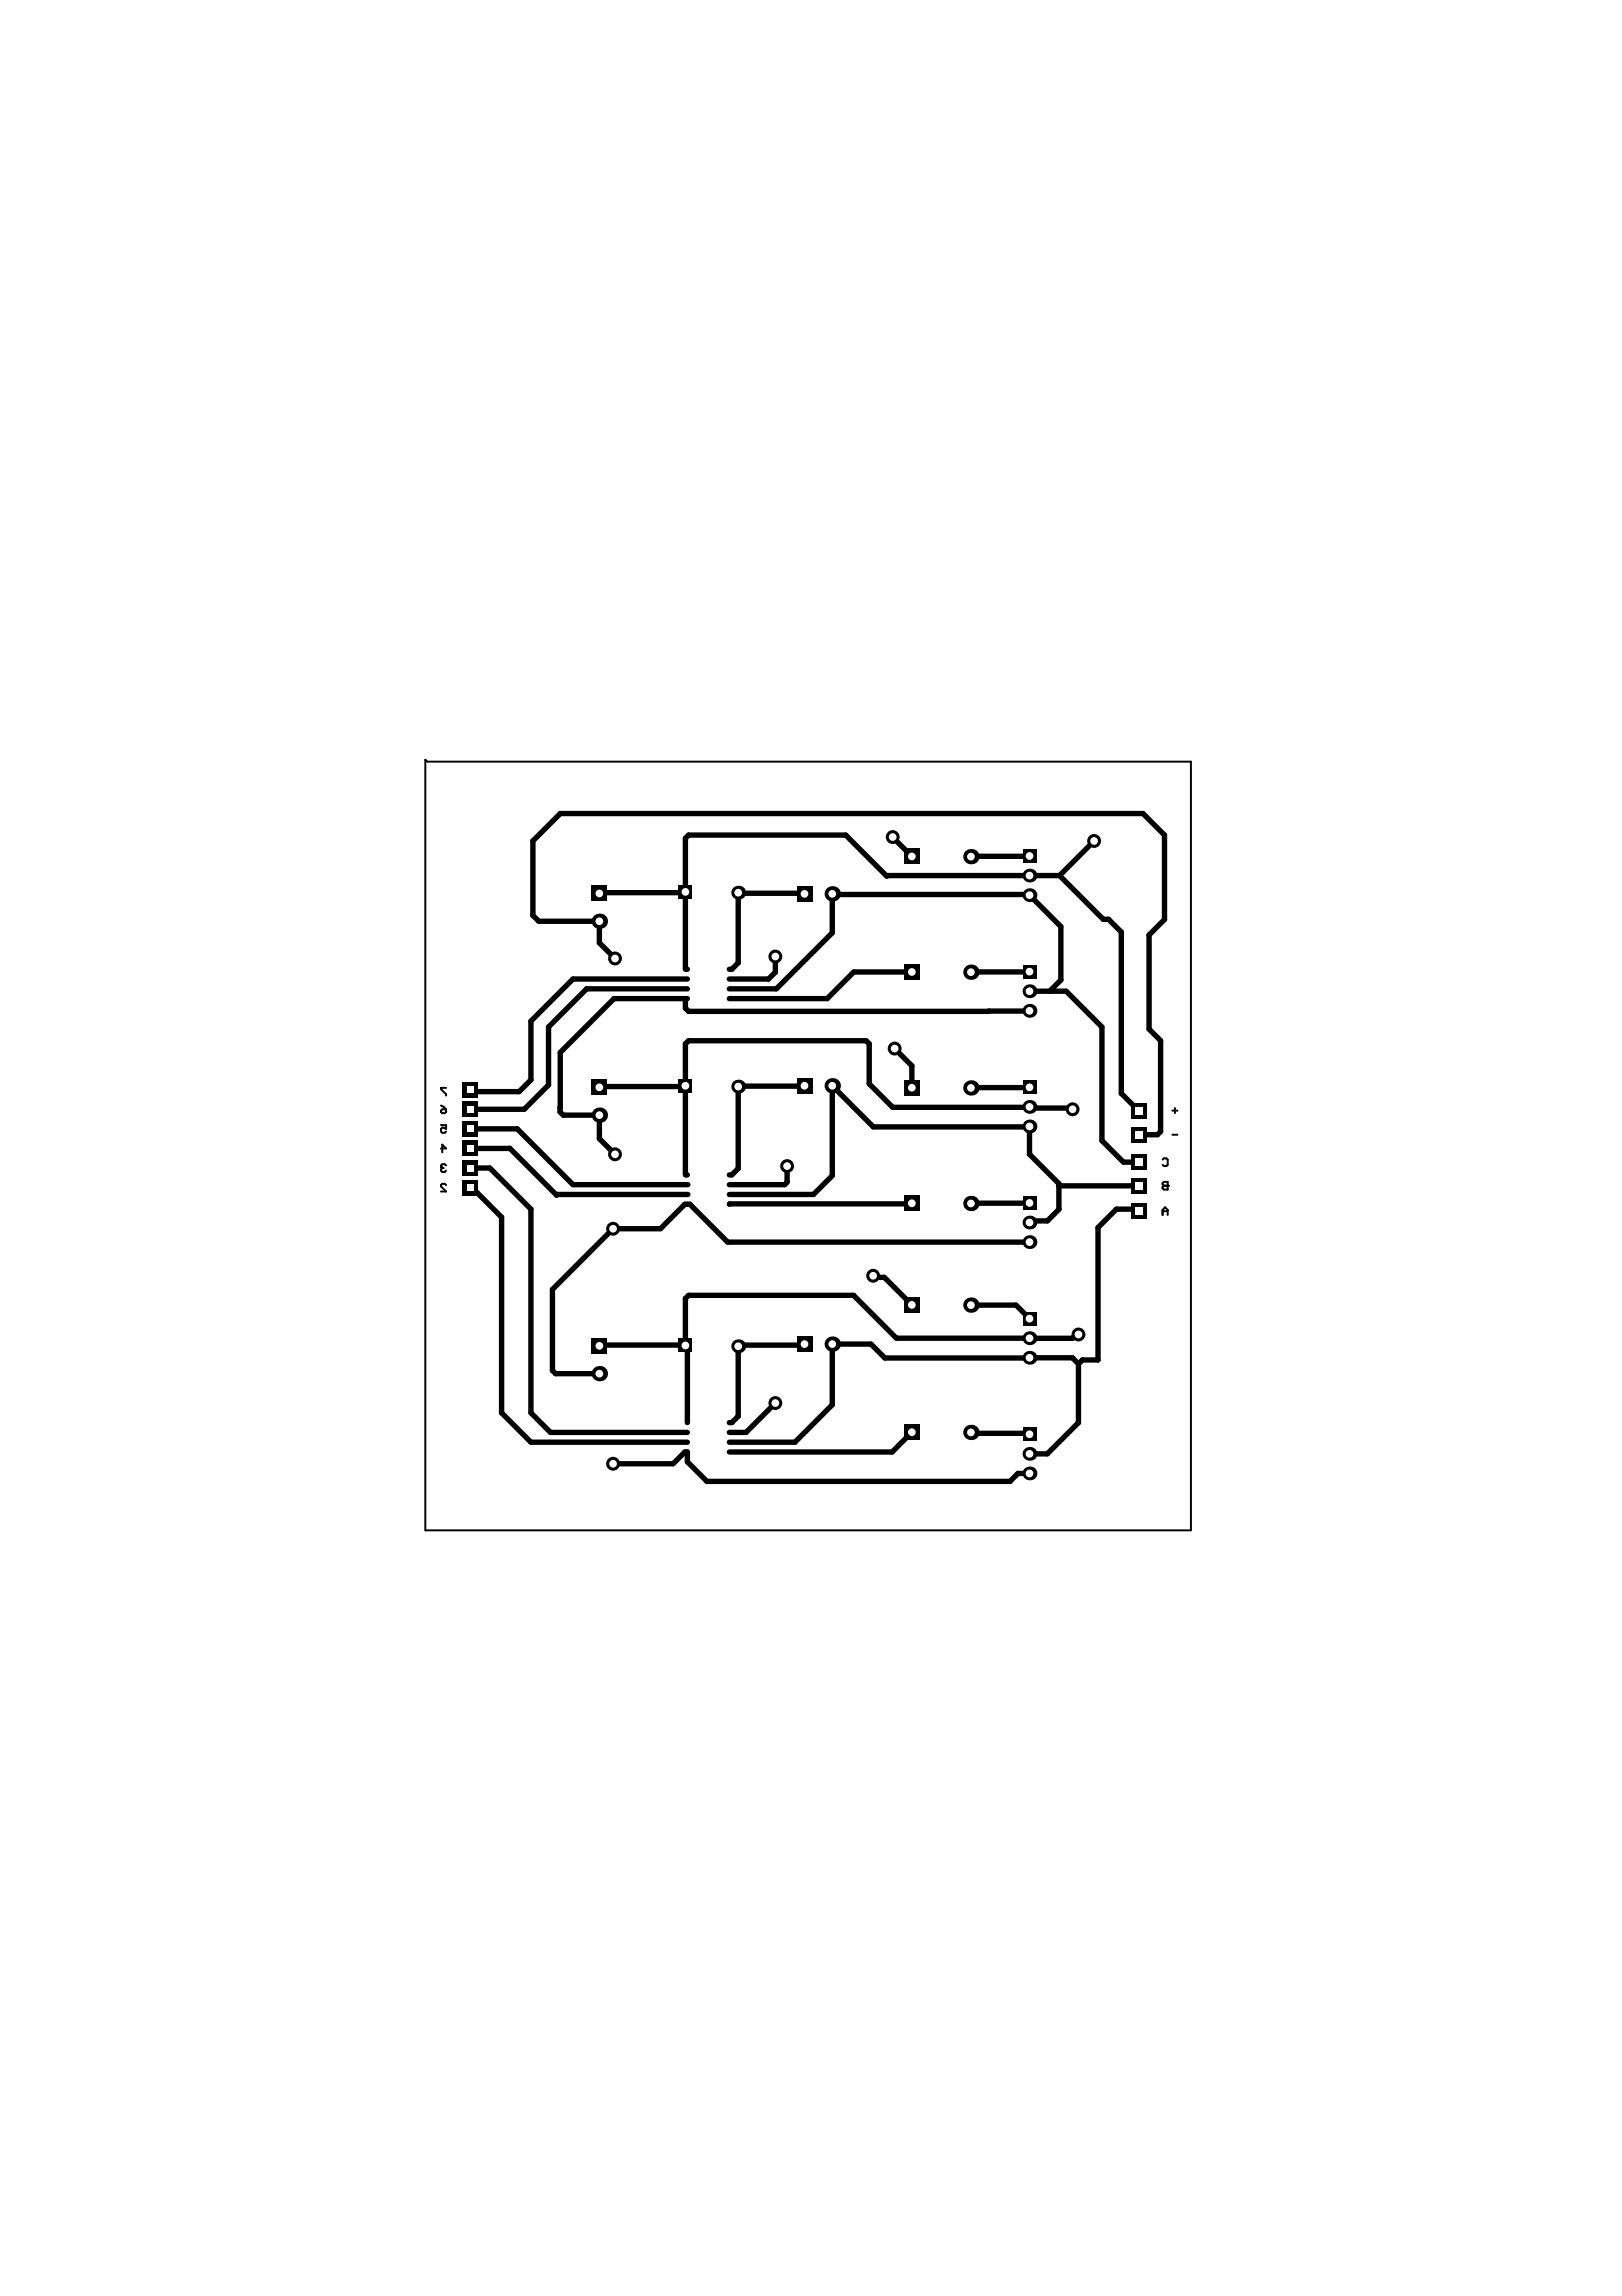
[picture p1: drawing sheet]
<svg xmlns="http://www.w3.org/2000/svg" width="210mm" height="297mm" viewBox="0 0 210 297" stroke-linecap="round" stroke-linejoin="round" font-family="sans-serif">
<g fill="none" stroke="#000" stroke-width=".25">
<path d="M55 98.3l.3 .2h98.8v99.5h-99.1zM57.1 151h.1M57.1 145.6h.6v.5l-.3-.2h-.2l-.1 .2v.3l.1 .2h.4l.1-.2M57.1 151l.1 .1M57.1 143l.3 .2 .3 .3M57.1 148.6h.6l-.5-.5v1M57.2 143.5h.5v.4l-.1 .1h-.4l-.1-.1v-.2zM57.2 151.1l-.1 .2v.2l.1 .1h.4l.1-.1M57.2 151.1h.2M57.7 153.3l-.1-.1h-.4l-.1 .1v.2l.6 .7h-.6M57.7 140.7h-.6v.2l.6 .7v.1M57.7 150.8l-.1-.2h-.4l-.1 .2v.2"/>
<path d="M150.4 150l.2-.1h.3l.2 .1v.7l-.2 .2h-.3l-.2-.2M150.4 157.2v-.7l.4-.3 .3 .3v.7M150.4 156.7h.7M150.6 152.9h.5v1h-.5l-.2-.2v-.1l.2-.2-.2-.2v-.1zM150.6 153.4h.5M151.1 153.4h.1M151.7 146.8h.7M151.7 143.7h.7M152 143.4v.6"/>
</g>
<g fill="none" stroke="#000" stroke-width=".7">
<path d="M88.7 115.4l-.1 .1h-10.9l-.1 .1M104.1 115.6h-.1h-8.4l-.1-.1v9.1l-.8 .8h-.3M115.5 108.3l2.5 2.5M133.2 110.7l-7.6 .1M137.1 113.3h-22.4l-5.2-5.3h-20.4l-.4 .4v16.9l.3 .1M137.1 113.3l5.7 5.6h.7l1.6 1.7v20.9l2.3 2.3M141.6 108.8l-4.5 4.5M79.6 124l-2-2v-2.8h-7.9l-.7-.8v-9.6l3.5-3.5h75.4l2.8 2.7v11l-2 2v12.1l1.5 1.5v11.8l-.4 .4h-2.4M88.7 129.2v1.2l.4 .4h44.1M89 126.7h-14.9l-5.4 5.4v7.6l-1.5 1.5h-6.1l-.2-.2M89 129.2h-9.5l-7 7v7.7l.4 .4h4.7v3l2 2M89 127.9h-13.1l-4.9 5v7.5l-3.2 3.1h-6.9"/>
<path d="M94.4 127.9h6.1l7.2-7.2v-5.1l.1 .1h25.3l4.2 4.2v6.9l-1.5 1.4M100.3 123.7v2.1l-.8 .9h-5.1M115.8 135.7l2.2 2.2v2.8M118 125.7h-7.5l-3.5 3.5h-12.6M133.2 125.7l-7.6 .1M133.2 128.2h4.8l4.6 4.7v14.7l2.8 2.8h2M60.9 146h6l7.2 7.3h14.9M60.9 148.6h5M61.1 153.7l3.8 3.8v25.3l3.8 3.8h20.3M61.1 151.1h2.3l5.3 5.3v26.4l2.5 2.5h17.8M66 148.5l6 6.1 .1-.1h16.9M88.4 140.5l-.1 .1h-10.9l-.1 .1"/>
<path d="M94.4 154.5h10.9l2.4-2.4v-11.6l5.3 5.3 20.2-.1v3.6l3.8 3.8v3.4l-1.5 1.5h-1.8l-.2 .2h-.3M95.5 140.6v10.6l-.8 .8h-.3M101.9 150.9v2l-.4 .4h-7.1M103.6 140.5l-8.3 .1M118 155.7h-.1l-23.5 .1M133.2 155.6l-7.6 .1M133.2 140.7h-7.6M137 153.4h10.4M138.8 143.5l-.1-.1h-5.3l-.2-.2-17.7 .1-3-3.1v-5.1l-.4-.5h-23l-.4 .5v16.8l.3 .1M147.4 156.5l-2.9-.1-2.4 2.4v17.1h-2l-.5 .5M77.6 174.1l.1-.1h11.2l.1-.1v10.1M95.8 174h.1"/>
<path d="M104.1 173.9l-.1 .1h-8.3l-.2 .2v9l-.8 .8h-.3M113 165l.2 .3h1.2l3.6 3.5M125.6 168.8h5.9l1.7 1.8M133.2 160.7h-39l-4.9-4.9h-.7l-3.1 3.2h-6.2l-7.8 7.8v10.5l.4 .4h5.7M133.2 175.7h.1M139.6 172.6h-.3l-.5 .5h-22.8l-5.5-5.5h-21.4l-.4 .4v6.1M139.6 176.4l-.8-.7h-24.3l-1.8-1.8h-5v7.8l-4.8 4.9h-8.5M139.6 176.4v7.6l-4.1 4.1h-2.3M79.3 189.4h7.8l1.5-1.6h.4v1.3l2.5 2.5h39.2l1-1h1.5M100.3 181.5l-3.8 3.8h-2.1M118 185.3l-2.6 2.5h-21M125.6 185.3l.2 .1h7.3l.1 .2"/>
</g>
<circle cx="115.8" cy="135.7" r=".9" fill="#000"/>
<circle cx="115.8" cy="135.7" r=".5" fill="#fff"/>
<circle cx="100.3" cy="123.7" r=".9" fill="#000"/>
<circle cx="100.3" cy="123.7" r=".5" fill="#fff"/>
<circle cx="115.5" cy="108.3" r=".9" fill="#000"/>
<circle cx="115.5" cy="108.3" r=".5" fill="#fff"/>
<circle cx="101.9" cy="150.9" r=".9" fill="#000"/>
<circle cx="101.9" cy="150.9" r=".5" fill="#fff"/>
<circle cx="138.8" cy="143.5" r=".9" fill="#000"/>
<circle cx="138.8" cy="143.5" r=".5" fill="#fff"/>
<circle cx="139.6" cy="172.6" r=".9" fill="#000"/>
<circle cx="139.6" cy="172.6" r=".5" fill="#fff"/>
<circle cx="141.6" cy="108.8" r=".9" fill="#000"/>
<circle cx="141.6" cy="108.8" r=".5" fill="#fff"/>
<circle cx="79.6" cy="124" r=".9" fill="#000"/>
<circle cx="79.6" cy="124" r=".5" fill="#fff"/>
<circle cx="79.3" cy="189.4" r=".9" fill="#000"/>
<circle cx="79.3" cy="189.4" r=".5" fill="#fff"/>
<circle cx="79.3" cy="159" r=".9" fill="#000"/>
<circle cx="79.3" cy="159" r=".5" fill="#fff"/>
<circle cx="79.6" cy="149.3" r=".9" fill="#000"/>
<circle cx="79.6" cy="149.3" r=".5" fill="#fff"/>
<circle cx="100.3" cy="181.5" r=".9" fill="#000"/>
<circle cx="100.3" cy="181.5" r=".5" fill="#fff"/>
<circle cx="113" cy="165" r=".9" fill="#000"/>
<circle cx="113" cy="165" r=".5" fill="#fff"/>
<path d="M59.9 150.1h2v2h-2z" fill-rule="evenodd" fill="#000"/>
<path d="M60.5 150.7h.8v.8h-.8z" fill-rule="evenodd" fill="#fff"/>
<path d="M59.9 152.7h2v2h-2z" fill-rule="evenodd" fill="#000"/>
<path d="M60.5 153.3h.8v.8h-.8z" fill-rule="evenodd" fill="#fff"/>
<path d="M59.9 142.5h2v2h-2z" fill-rule="evenodd" fill="#000"/>
<path d="M60.5 143.1h.8v.8h-.8z" fill-rule="evenodd" fill="#fff"/>
<path d="M59.9 145h2v2h-2z" fill-rule="evenodd" fill="#000"/>
<path d="M60.5 145.6h.8v.8h-.8z" fill-rule="evenodd" fill="#fff"/>
<circle cx="77.6" cy="177.7" r=".99" fill="#000"/>
<circle cx="77.6" cy="177.7" r=".5" fill="#fff"/>
<circle cx="77.6" cy="144.3" r=".99" fill="#000"/>
<circle cx="77.6" cy="144.3" r=".5" fill="#fff"/>
<circle cx="77.6" cy="119.2" r=".99" fill="#000"/>
<circle cx="77.6" cy="119.2" r=".5" fill="#fff"/>
<path d="M76.6 114.6h2v2h-2z" fill-rule="evenodd" fill="#000"/>
<circle cx="77.6" cy="115.6" r=".5" fill="#fff"/>
<path d="M87.8 114.5h1.8v1.8h-1.8z" fill-rule="evenodd" fill="#000"/>
<circle cx="88.7" cy="115.4" r=".5" fill="#fff"/>
<circle cx="107.7" cy="115.6" r=".99" fill="#000"/>
<circle cx="107.7" cy="115.6" r=".5" fill="#fff"/>
<path d="M117 184.3h2v2h-2z" fill-rule="evenodd" fill="#000"/>
<circle cx="118" cy="185.3" r=".5" fill="#fff"/>
<path d="M117 167.8h2v2h-2z" fill-rule="evenodd" fill="#000"/>
<circle cx="118" cy="168.8" r=".5" fill="#fff"/>
<path d="M117 154.7h2v2h-2z" fill-rule="evenodd" fill="#000"/>
<circle cx="118" cy="155.7" r=".5" fill="#fff"/>
<path d="M117 109.8h2v2h-2z" fill-rule="evenodd" fill="#000"/>
<circle cx="118" cy="110.8" r=".5" fill="#fff"/>
<circle cx="125.6" cy="185.3" r=".99" fill="#000"/>
<circle cx="125.6" cy="185.3" r=".5" fill="#fff"/>
<circle cx="125.6" cy="168.8" r=".99" fill="#000"/>
<circle cx="125.6" cy="168.8" r=".5" fill="#fff"/>
<circle cx="125.6" cy="155.7" r=".99" fill="#000"/>
<circle cx="125.6" cy="155.7" r=".5" fill="#fff"/>
<circle cx="125.6" cy="110.8" r=".99" fill="#000"/>
<circle cx="125.6" cy="110.8" r=".5" fill="#fff"/>
<circle cx="133.2" cy="188.1" r=".89" fill="#000"/>
<circle cx="133.2" cy="188.1" r=".5" fill="#fff"/>
<path d="M132.3 184.7h1.8v1.8h-1.8z" fill-rule="evenodd" fill="#000"/>
<circle cx="133.2" cy="185.6" r=".5" fill="#fff"/>
<circle cx="133.2" cy="175.7" r=".89" fill="#000"/>
<circle cx="133.2" cy="175.7" r=".5" fill="#fff"/>
<path d="M132.3 169.7h1.8v1.8h-1.8z" fill-rule="evenodd" fill="#000"/>
<circle cx="133.2" cy="170.6" r=".5" fill="#fff"/>
<circle cx="133.2" cy="160.7" r=".89" fill="#000"/>
<circle cx="133.2" cy="160.7" r=".5" fill="#fff"/>
<path d="M132.3 154.7h1.8v1.8h-1.8z" fill-rule="evenodd" fill="#000"/>
<circle cx="133.2" cy="155.6" r=".5" fill="#fff"/>
<circle cx="133.2" cy="143.2" r=".89" fill="#000"/>
<circle cx="133.2" cy="143.2" r=".5" fill="#fff"/>
<circle cx="133.2" cy="145.7" r=".89" fill="#000"/>
<circle cx="133.2" cy="145.7" r=".5" fill="#fff"/>
<circle cx="133.2" cy="128.2" r=".89" fill="#000"/>
<circle cx="133.2" cy="128.2" r=".5" fill="#fff"/>
<circle cx="133.2" cy="130.8" r=".89" fill="#000"/>
<circle cx="133.2" cy="130.8" r=".5" fill="#fff"/>
<circle cx="133.2" cy="113.3" r=".89" fill="#000"/>
<circle cx="133.2" cy="113.3" r=".5" fill="#fff"/>
<path d="M132.3 109.8h1.8v1.8h-1.8z" fill-rule="evenodd" fill="#000"/>
<circle cx="133.2" cy="110.7" r=".5" fill="#fff"/>
<circle cx="133.2" cy="115.8" r=".89" fill="#000"/>
<circle cx="133.2" cy="115.8" r=".5" fill="#fff"/>
<path d="M146.4 152.4h2v2h-2z" fill-rule="evenodd" fill="#000"/>
<path d="M146.9 152.9h1v1h-1z" fill-rule="evenodd" fill="#fff"/>
<path d="M146.4 142.8h2v2h-2z" fill-rule="evenodd" fill="#000"/>
<path d="M146.9 143.3h1v1h-1z" fill-rule="evenodd" fill="#fff"/>
<path d="M146.4 145.8h2v2h-2z" fill-rule="evenodd" fill="#000"/>
<path d="M146.9 146.3h1v1h-1z" fill-rule="evenodd" fill="#fff"/>
<path d="M59.9 140h2v2h-2z" fill-rule="evenodd" fill="#000"/>
<path d="M60.5 140.6h.8v.8h-.8z" fill-rule="evenodd" fill="#fff"/>
<path d="M59.9 147.6h2v2h-2z" fill-rule="evenodd" fill="#000"/>
<path d="M60.5 148.2h.8v.8h-.8z" fill-rule="evenodd" fill="#fff"/>
<path d="M76.6 173.1h2v2h-2z" fill-rule="evenodd" fill="#000"/>
<circle cx="77.6" cy="174.1" r=".5" fill="#fff"/>
<path d="M76.6 139.7h2v2h-2z" fill-rule="evenodd" fill="#000"/>
<circle cx="77.6" cy="140.7" r=".5" fill="#fff"/>
<path d="M87.8 173.2h1.8v1.8h-1.8z" fill-rule="evenodd" fill="#000"/>
<circle cx="88.7" cy="174.1" r=".5" fill="#fff"/>
<path d="M87.8 139.6h1.8v1.8h-1.8z" fill-rule="evenodd" fill="#000"/>
<circle cx="88.7" cy="140.5" r=".5" fill="#fff"/>
<circle cx="107.7" cy="173.9" r=".99" fill="#000"/>
<circle cx="107.7" cy="173.9" r=".5" fill="#fff"/>
<circle cx="107.7" cy="140.5" r=".99" fill="#000"/>
<circle cx="107.7" cy="140.5" r=".5" fill="#fff"/>
<path d="M117 139.7h2v2h-2z" fill-rule="evenodd" fill="#000"/>
<circle cx="118" cy="140.7" r=".5" fill="#fff"/>
<path d="M117 124.8h2v1.9h-2z" fill-rule="evenodd" fill="#000"/>
<circle cx="118" cy="125.7" r=".5" fill="#fff"/>
<circle cx="125.6" cy="140.7" r=".99" fill="#000"/>
<circle cx="125.6" cy="140.7" r=".5" fill="#fff"/>
<circle cx="125.6" cy="125.8" r=".99" fill="#000"/>
<circle cx="125.6" cy="125.8" r=".5" fill="#fff"/>
<circle cx="133.2" cy="190.6" r=".89" fill="#000"/>
<circle cx="133.2" cy="190.6" r=".5" fill="#fff"/>
<circle cx="133.2" cy="173.1" r=".89" fill="#000"/>
<circle cx="133.2" cy="173.1" r=".5" fill="#fff"/>
<circle cx="133.2" cy="158.2" r=".89" fill="#000"/>
<circle cx="133.2" cy="158.2" r=".5" fill="#fff"/>
<path d="M132.3 124.8h1.8v1.8h-1.8z" fill-rule="evenodd" fill="#000"/>
<circle cx="133.2" cy="125.7" r=".5" fill="#fff"/>
<path d="M132.3 139.8h1.8v1.8h-1.8z" fill-rule="evenodd" fill="#000"/>
<circle cx="133.2" cy="140.7" r=".5" fill="#fff"/>
<path d="M146.4 155.7h2v2h-2z" fill-rule="evenodd" fill="#000"/>
<path d="M146.9 156.2h1v1h-1z" fill-rule="evenodd" fill="#fff"/>
<path d="M146.4 149.4h2v2h-2z" fill-rule="evenodd" fill="#000"/>
<path d="M146.9 149.9h1v1h-1z" fill-rule="evenodd" fill="#fff"/>
<circle cx="95.5" cy="115.5" r=".89" fill="#000"/>
<circle cx="95.5" cy="115.5" r=".5" fill="#fff"/>
<path d="M103.1 114.6h2v2h-2z" fill-rule="evenodd" fill="#000"/>
<circle cx="104.1" cy="115.6" r=".5" fill="#fff"/>
<circle cx="95.5" cy="174.2" r=".89" fill="#000"/>
<circle cx="95.5" cy="174.2" r=".5" fill="#fff"/>
<circle cx="95.5" cy="140.6" r=".89" fill="#000"/>
<circle cx="95.5" cy="140.6" r=".5" fill="#fff"/>
<path d="M103.1 172.9h2v2h-2z" fill-rule="evenodd" fill="#000"/>
<circle cx="104.1" cy="173.9" r=".5" fill="#fff"/>
<path d="M103.1 139.5h2v2h-2z" fill-rule="evenodd" fill="#000"/>
<circle cx="104.1" cy="140.5" r=".5" fill="#fff"/>
</svg>
